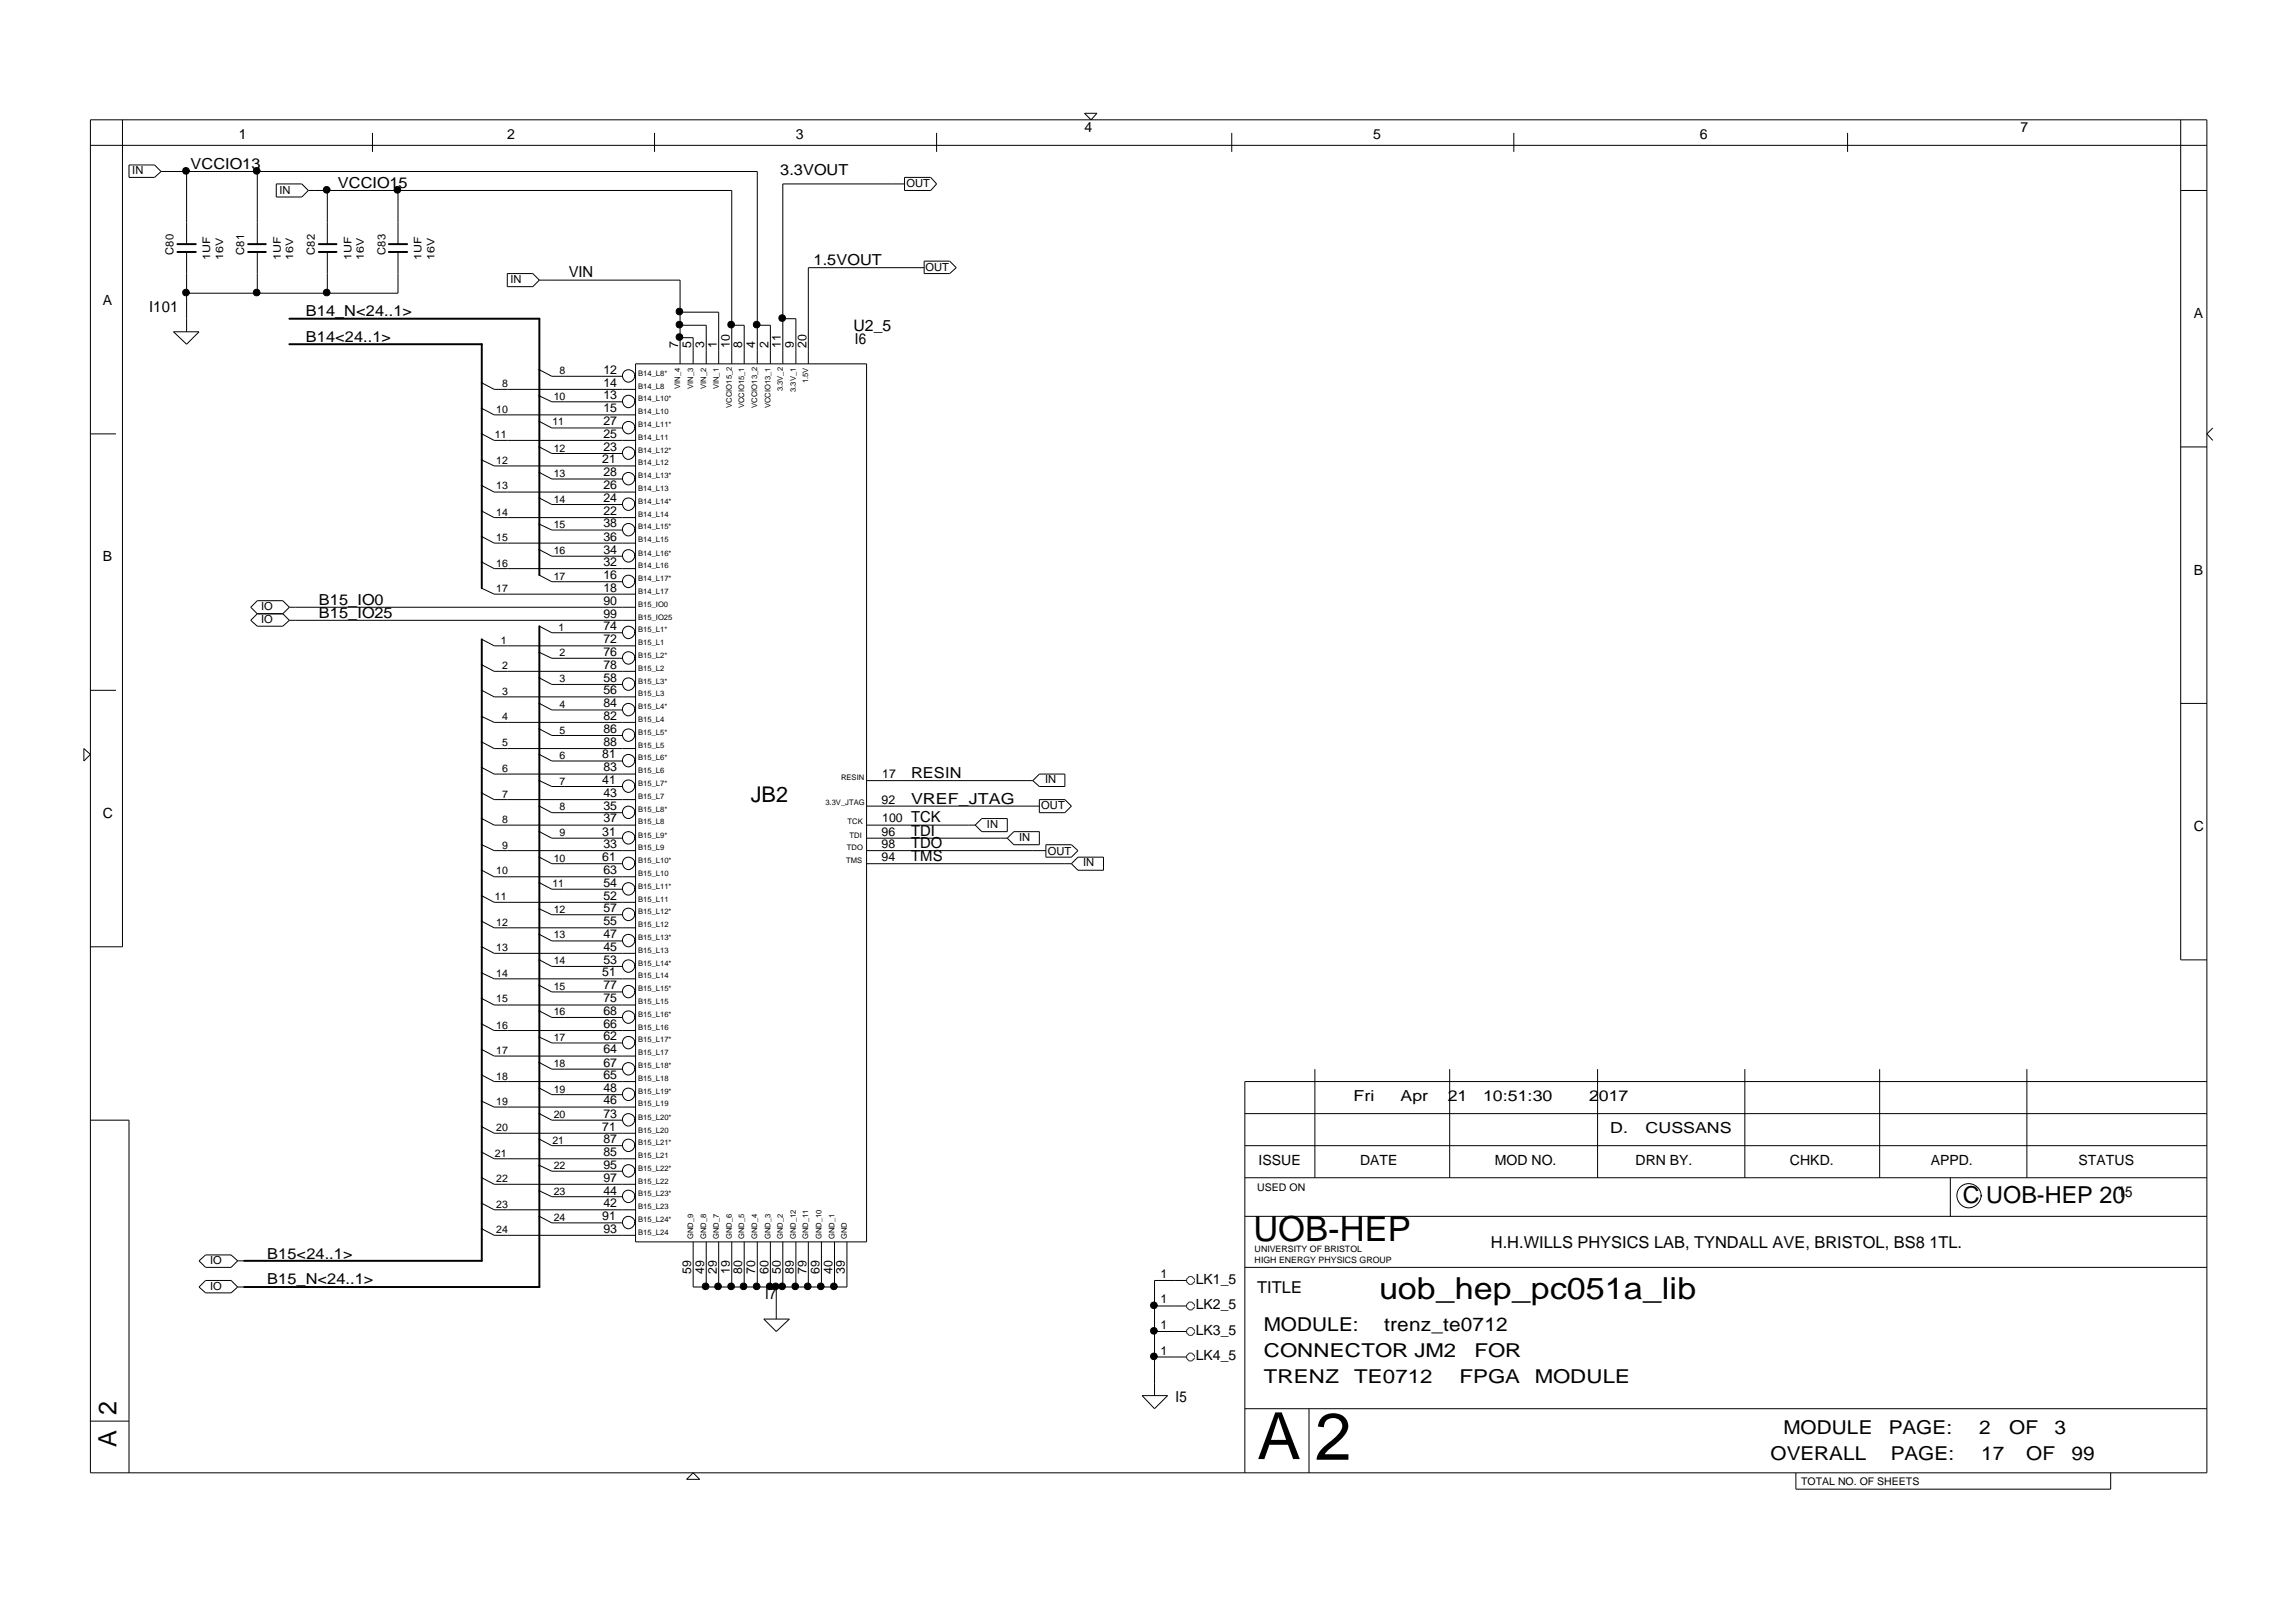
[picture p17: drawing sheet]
<svg xmlns="http://www.w3.org/2000/svg" width="297mm" height="210mm" viewBox="0 0 297 210" stroke-linecap="round" stroke-linejoin="round" font-family="sans-serif">
<defs><g id="words">
<text font-size="8.6" x="170.1" y="188.9">2</text>
<text font-size="8.4" x="162.7" y="188.8">A</text>
<text font-size="4.5" x="162.1" y="160.6">UOB-HEP</text>
<text font-size="3.9" x="178.4" y="168.2">uob_hep_pc051a_lib</text>
<g font-size="3.3">
<text x="15.1" y="183.1" transform="rotate(-90 15.1 183.1)">2</text>
<text x="15.1" y="187.3" transform="rotate(-90 15.1 187.3)">A</text>
</g>
<text font-size="3" x="253.9" y="155.6">C UOB-HEP 20</text>
<text font-size="2.8" x="97.1" y="103.8">JB2</text>
<g font-size="2.5">
<text x="163.5" y="172.3">MODULE:</text>
<text x="179.1" y="172.3">trenz_te0712</text>
<text x="163.5" y="179">TRENZ</text>
<text x="163.5" y="175.6">CONNECTOR JM2</text>
<text x="175.2" y="179">TE0712</text>
<text x="188.8" y="179">FPGA</text>
<text x="190.8" y="175.6">FOR</text>
<text x="198.6" y="179">MODULE</text>
<text x="230.7" y="185.6">MODULE</text>
<text x="244.4" y="185.6">PAGE:</text>
<text x="256" y="185.6">2</text>
<text x="259.9" y="185.6">OF</text>
<text x="265.8" y="185.6">3</text>
<text x="229" y="188.9">OVERALL</text>
<text x="244.6" y="188.9">PAGE:</text>
<text x="256.3" y="188.9">17</text>
<text x="262.1" y="188.9">OF</text>
<text x="268" y="188.9">99</text>
</g>
<g font-size="2.1">
<text x="192.9" y="161.6">H.H.WILLS PHYSICS LAB, TYNDALL AVE, BRISTOL, BS8 1TL.</text>
<text x="162.7" y="167.3">TITLE</text>
</g>
<g font-size="2">
<text x="24.7" y="21.9">VCCIO13</text>
<text x="100.9" y="22.7">3.3VOUT</text>
<text x="43.7" y="24.3">VCCIO15</text>
<text x="73.6" y="35.9">VIN</text>
<text x="105.3" y="34.3">1.5VOUT</text>
<text x="19.3" y="40.4">I101</text>
<text x="39.6" y="40.9">B14_N&lt;24..1&gt;</text>
<text x="39.6" y="44.2">B14&lt;24..1&gt;</text>
<text x="110.4" y="42.9">U2_5</text>
<text x="110.6" y="44.5">I6</text>
<text x="41.2" y="79.9">B15_IO25</text>
<text x="41.2" y="78.2">B15_IO0</text>
<text x="117.9" y="100.7">RESIN</text>
<text x="117.9" y="104">VREF_JTAG</text>
<text x="117.9" y="106.4">TCK</text>
<text x="117.9" y="109.7">TDO</text>
<text x="117.9" y="108.1">TDI</text>
<text x="117.9" y="111.4">TMS</text>
<text x="175.1" y="142.5">Fri</text>
<text x="181.2" y="142.5">Apr</text>
<text x="187.3" y="142.5">21</text>
<text x="191.9" y="142.5">10:51:30</text>
<text x="205.6" y="142.5">2017</text>
<text x="208.3" y="146.7">D.</text>
<text x="212.9" y="146.7">CUSSANS</text>
<text x="274" y="154.9">15</text>
<text x="34.6" y="166.2">B15_N&lt;24..1&gt;</text>
<text x="34.6" y="162.9">B15&lt;24..1&gt;</text>
<text x="99" y="168.2">I7</text>
<text x="152.1" y="181.5">I5</text>
</g>
<g font-size="1.8">
<text x="30.9" y="18">1</text>
<text x="65.6" y="18">2</text>
<text x="103" y="18">3</text>
<text x="140.3" y="17.1">4</text>
<text x="177.6" y="18">5</text>
<text x="219.9" y="18">6</text>
<text x="261.4" y="17.1">7</text>
<text x="13.3" y="39.5">A</text>
<text x="283.8" y="41.2">A</text>
<text x="13.3" y="72.7">B</text>
<text x="283.8" y="74.4">B</text>
<text x="13.3" y="105.8">C</text>
<text x="283.8" y="107.5">C</text>
<text x="162.8" y="150.7">ISSUE</text>
<text x="175.9" y="150.7">DATE</text>
<text x="193.4" y="150.7">MOD NO.</text>
<text x="211.6" y="150.7">DRN BY.</text>
<text x="231.6" y="150.7">CHKD.</text>
<text x="249.8" y="150.7">APPD.</text>
<text x="268.9" y="150.7">STATUS</text>
<text x="154.7" y="166.1">LK1_5</text>
<text x="154.7" y="169.4">LK2_5</text>
<text x="154.7" y="172.7">LK3_5</text>
<text x="154.7" y="176">LK4_5</text>
</g>
<g font-size="1.6">
<text x="87.7" y="45.1" transform="rotate(-90 87.7 45.1)">7</text>
<text x="89.4" y="45.1" transform="rotate(-90 89.4 45.1)">5</text>
<text x="91.1" y="45.1" transform="rotate(-90 91.1 45.1)">3</text>
<text x="92.7" y="45" transform="rotate(-90 92.7 45)">1</text>
<text x="94.4" y="45" transform="rotate(-90 94.4 45)">10</text>
<text x="96" y="45.1" transform="rotate(-90 96 45.1)">8</text>
<text x="97.7" y="45.1" transform="rotate(-90 97.7 45.1)">4</text>
<text x="99.4" y="45.1" transform="rotate(-90 99.4 45.1)">2</text>
<text x="101" y="45" transform="rotate(-90 101 45)">11</text>
<text x="102.7" y="45.1" transform="rotate(-90 102.7 45.1)">9</text>
<text x="104.3" y="45.1" transform="rotate(-90 104.3 45.1)">20</text>
<text x="78.1" y="53.4">15</text>
<text x="78.1" y="51.7">13</text>
<text x="78.1" y="50.1">14</text>
<text x="78.1" y="48.4">12</text>
<text x="77.9" y="60">21</text>
<text x="78.1" y="58.3">23</text>
<text x="78.1" y="56.7">25</text>
<text x="78.1" y="55">27</text>
<text x="78.1" y="65">24</text>
<text x="78.1" y="63.3">26</text>
<text x="78.1" y="61.6">28</text>
<text x="78.1" y="71.6">34</text>
<text x="78.1" y="69.9">36</text>
<text x="78.1" y="68.3">38</text>
<text x="78.1" y="66.6">22</text>
<text x="78.1" y="76.6">18</text>
<text x="78.1" y="74.9">16</text>
<text x="78.1" y="73.2">32</text>
<text x="78.1" y="83.2">72</text>
<text x="78.1" y="81.5">74</text>
<text x="78.1" y="79.9">99</text>
<text x="78.1" y="78.2">90</text>
<text x="78.1" y="89.8">56</text>
<text x="78.1" y="88.2">58</text>
<text x="78.1" y="86.5">78</text>
<text x="78.1" y="84.8">76</text>
<text x="78.1" y="94.8">86</text>
<text x="78.1" y="93.1">82</text>
<text x="78.1" y="91.5">84</text>
<text x="77.9" y="101.4">41</text>
<text x="77.9" y="98.1">81</text>
<text x="78.1" y="99.8">83</text>
<text x="78.1" y="96.5">88</text>
<text x="114.1" y="100.7">17</text>
<text x="78.1" y="106.4">37</text>
<text x="78.1" y="104.8">35</text>
<text x="78.1" y="103.1">43</text>
<text x="114.1" y="104">92</text>
<text x="114.1" y="106.4">100</text>
<text x="77.9" y="111.4">61</text>
<text x="77.9" y="108.1">31</text>
<text x="78.1" y="113.1">63</text>
<text x="78.1" y="109.7">33</text>
<text x="114.1" y="111.4">94</text>
<text x="114.1" y="109.7">98</text>
<text x="114.1" y="108.1">96</text>
<text x="78.1" y="119.7">55</text>
<text x="78.1" y="118">57</text>
<text x="78.1" y="116.4">52</text>
<text x="78.1" y="114.7">54</text>
<text x="78.1" y="124.7">53</text>
<text x="78.1" y="123">45</text>
<text x="78.1" y="121.4">47</text>
<text x="77.9" y="126.3">51</text>
<text x="78.1" y="131.3">68</text>
<text x="78.1" y="129.7">75</text>
<text x="78.1" y="128">77</text>
<text x="78.1" y="136.3">64</text>
<text x="78.1" y="134.6">62</text>
<text x="78.1" y="133">66</text>
<text x="78.1" y="142.9">46</text>
<text x="78.1" y="141.3">48</text>
<text x="78.1" y="139.6">65</text>
<text x="78.1" y="138">67</text>
<text x="77.9" y="146.3">71</text>
<text x="78.1" y="149.6">85</text>
<text x="78.1" y="147.9">87</text>
<text x="78.1" y="144.6">73</text>
<text x="78.1" y="154.6">44</text>
<text x="78.1" y="152.9">97</text>
<text x="78.1" y="151.2">95</text>
<text x="77.9" y="157.9">91</text>
<text x="78.1" y="159.5">93</text>
<text x="78.1" y="156.2">42</text>
<text x="89.4" y="164.9" transform="rotate(-90 89.4 164.9)">59</text>
<text x="91.1" y="164.9" transform="rotate(-90 91.1 164.9)">49</text>
<text x="92.7" y="164.9" transform="rotate(-90 92.7 164.9)">29</text>
<text x="94.4" y="164.9" transform="rotate(-90 94.4 164.9)">19</text>
<text x="96" y="164.9" transform="rotate(-90 96 164.9)">80</text>
<text x="97.7" y="164.9" transform="rotate(-90 97.7 164.9)">70</text>
<text x="99.4" y="164.9" transform="rotate(-90 99.4 164.9)">60</text>
<text x="101" y="164.9" transform="rotate(-90 101 164.9)">50</text>
<text x="102.7" y="164.9" transform="rotate(-90 102.7 164.9)">89</text>
<text x="104.3" y="164.9" transform="rotate(-90 104.3 164.9)">79</text>
<text x="106" y="164.9" transform="rotate(-90 106 164.9)">69</text>
<text x="107.7" y="164.9" transform="rotate(-90 107.7 164.9)">40</text>
<text x="109.3" y="164.9" transform="rotate(-90 109.3 164.9)">39</text>
<text x="150.1" y="165.4">1</text>
<text x="150.1" y="168.7">1</text>
<text x="150.1" y="172">1</text>
<text x="150.1" y="175.4">1</text>
</g>
<g font-size="1.4">
<text x="17.1" y="22.5">IN</text>
<text x="36.2" y="25.1">IN</text>
<text x="117.3" y="24.2">OUT</text>
<text x="22.4" y="32.9" transform="rotate(-90 22.4 32.9)">C80</text>
<text x="31.6" y="32.9" transform="rotate(-90 31.6 32.9)">C81</text>
<text x="40.7" y="32.9" transform="rotate(-90 40.7 32.9)">C82</text>
<text x="49.9" y="32.9" transform="rotate(-90 49.9 32.9)">C83</text>
<text x="119.7" y="35.1">OUT</text>
<text x="66.1" y="36.7">IN</text>
<text x="64.2" y="53.4">10</text>
<text x="65" y="50.1">8</text>
<text x="71.6" y="51.7">10</text>
<text x="72.4" y="48.4">8</text>
<text x="64" y="56.7">11</text>
<text x="71.5" y="55">11</text>
<text x="71.6" y="58.4">12</text>
<text x="64.2" y="63.3">13</text>
<text x="64.2" y="60">12</text>
<text x="71.6" y="61.7">13</text>
<text x="71.6" y="65">14</text>
<text x="64.2" y="70">15</text>
<text x="64.2" y="66.7">14</text>
<text x="71.6" y="71.6">16</text>
<text x="71.6" y="68.3">15</text>
<text x="64.2" y="76.6">17</text>
<text x="64.2" y="73.3">16</text>
<text x="71.6" y="75">17</text>
<text x="33.8" y="80.6">IO</text>
<text x="33.8" y="78.9">IO</text>
<text x="64.8" y="83.3">1</text>
<text x="72.2" y="81.6">1</text>
<text x="65" y="89.9">3</text>
<text x="65" y="86.6">2</text>
<text x="72.4" y="88.2">3</text>
<text x="72.4" y="84.9">2</text>
<text x="65" y="93.2">4</text>
<text x="72.4" y="94.9">5</text>
<text x="72.4" y="91.6">4</text>
<text x="65" y="99.9">6</text>
<text x="65" y="96.5">5</text>
<text x="72.4" y="98.2">6</text>
<text x="72.4" y="101.5">7</text>
<text x="135.2" y="101.4">IN</text>
<text x="65" y="106.5">8</text>
<text x="65" y="103.2">7</text>
<text x="72.4" y="104.8">8</text>
<text x="127.7" y="107.2">IN</text>
<text x="134.7" y="104.7">OUT</text>
<text x="64.2" y="113.1">10</text>
<text x="65" y="109.8">9</text>
<text x="71.6" y="111.5">10</text>
<text x="72.4" y="108.2">9</text>
<text x="131.8" y="108.8">IN</text>
<text x="135.6" y="110.6">OUT</text>
<text x="140.1" y="112.1">IN</text>
<text x="64" y="116.5">11</text>
<text x="64.2" y="119.8">12</text>
<text x="71.5" y="114.8">11</text>
<text x="71.6" y="118.1">12</text>
<text x="64.2" y="123.1">13</text>
<text x="71.6" y="124.8">14</text>
<text x="71.6" y="121.4">13</text>
<text x="64.2" y="129.7">15</text>
<text x="64.2" y="126.4">14</text>
<text x="71.6" y="131.4">16</text>
<text x="71.6" y="128.1">15</text>
<text x="64.2" y="133.1">16</text>
<text x="64.2" y="136.4">17</text>
<text x="71.6" y="134.7">17</text>
<text x="64.2" y="143">19</text>
<text x="64.2" y="139.7">18</text>
<text x="71.6" y="141.4">19</text>
<text x="71.6" y="138">18</text>
<text x="64" y="149.7">21</text>
<text x="64.2" y="146.3">20</text>
<text x="71.5" y="148">21</text>
<text x="71.6" y="144.7">20</text>
<text x="64.2" y="153">22</text>
<text x="71.6" y="154.6">23</text>
<text x="71.6" y="151.3">22</text>
<text x="162.7" y="154.1">USED ON</text>
<text x="64.2" y="159.6">24</text>
<text x="64.2" y="156.3">23</text>
<text x="71.6" y="158">24</text>
<text x="27.2" y="166.9">IO</text>
<text x="27.2" y="163.6">IO</text>
<text x="233" y="192.1">TOTAL NO. OF SHEETS</text>
</g>
<g font-size="1.3">
<text x="27.2" y="33.7" transform="rotate(-90 27.2 33.7)">1UF</text>
<text x="28.9" y="33.7" transform="rotate(-90 28.9 33.7)">16V</text>
<text x="36.3" y="33.7" transform="rotate(-90 36.3 33.7)">1UF</text>
<text x="37.9" y="33.7" transform="rotate(-90 37.9 33.7)">16V</text>
<text x="45.5" y="33.7" transform="rotate(-90 45.5 33.7)">1UF</text>
<text x="47.1" y="33.7" transform="rotate(-90 47.1 33.7)">16V</text>
<text x="54.5" y="33.7" transform="rotate(-90 54.5 33.7)">1UF</text>
<text x="56.2" y="33.7" transform="rotate(-90 56.2 33.7)">16V</text>
</g>
<g font-size="1.1">
<text x="162.3" y="162.1">UNIVERSITY OF BRISTOL</text>
<text x="162.3" y="163.5">HIGH ENERGY PHYSICS GROUP</text>
</g>
<g font-size="1">
<text x="82.6" y="53.6">B14_L10</text>
<text x="82.6" y="51.9">B14_L10*</text>
<text x="82.6" y="50.3">B14_L8</text>
<text x="82.6" y="48.6">B14_L8*</text>
<text x="88" y="50.3" transform="rotate(-90 88 50.3)">VIN_4</text>
<text x="89.7" y="50.3" transform="rotate(-90 89.7 50.3)">VIN_3</text>
<text x="91.4" y="50.3" transform="rotate(-90 91.4 50.3)">VIN_2</text>
<text x="93" y="50.4" transform="rotate(-90 93 50.4)">VIN_1</text>
<text x="94.7" y="52.8" transform="rotate(-90 94.7 52.8)">VCCIO15_2</text>
<text x="96.3" y="52.8" transform="rotate(-90 96.3 52.8)">VCCIO15_1</text>
<text x="98" y="52.8" transform="rotate(-90 98 52.8)">VCCIO13_2</text>
<text x="99.7" y="52.8" transform="rotate(-90 99.7 52.8)">VCCIO13_1</text>
<text x="101.3" y="50.6" transform="rotate(-90 101.3 50.6)">3.3V_2</text>
<text x="103" y="50.7" transform="rotate(-90 103 50.7)">3.3V_1</text>
<text x="104.6" y="49.6" transform="rotate(-90 104.6 49.6)">1.5V</text>
<text x="82.6" y="58.6">B14_L12*</text>
<text x="82.6" y="56.9">B14_L11</text>
<text x="82.6" y="55.3">B14_L11*</text>
<text x="82.6" y="65.2">B14_L14*</text>
<text x="82.6" y="63.6">B14_L13</text>
<text x="82.6" y="61.9">B14_L13*</text>
<text x="82.6" y="60.2">B14_L12</text>
<text x="82.6" y="71.9">B14_L16*</text>
<text x="82.6" y="70.2">B14_L15</text>
<text x="82.6" y="68.5">B14_L15*</text>
<text x="82.6" y="66.9">B14_L14</text>
<text x="82.6" y="76.8">B14_L17</text>
<text x="82.6" y="75.2">B14_L17*</text>
<text x="82.6" y="73.5">B14_L16</text>
<text x="82.6" y="83.5">B15_L1</text>
<text x="82.6" y="81.8">B15_L1*</text>
<text x="82.6" y="80.2">B15_IO25</text>
<text x="82.6" y="78.5">B15_IO0</text>
<text x="82.6" y="88.5">B15_L3*</text>
<text x="82.6" y="86.8">B15_L2</text>
<text x="82.6" y="85.1">B15_L2*</text>
<text x="82.6" y="95.1">B15_L5*</text>
<text x="82.6" y="93.4">B15_L4</text>
<text x="82.6" y="91.8">B15_L4*</text>
<text x="82.6" y="90.1">B15_L3</text>
<text x="82.6" y="101.7">B15_L7*</text>
<text x="82.6" y="100.1">B15_L6</text>
<text x="82.6" y="98.4">B15_L6*</text>
<text x="82.6" y="96.8">B15_L5</text>
<text x="108.8" y="100.9">RESIN</text>
<text x="82.6" y="106.7">B15_L8</text>
<text x="82.6" y="105.1">B15_L8*</text>
<text x="82.6" y="103.4">B15_L7</text>
<text x="106.8" y="104.2">3.3V_JTAG</text>
<text x="109.7" y="106.7">TCK</text>
<text x="82.6" y="113.4">B15_L10</text>
<text x="82.6" y="111.7">B15_L10*</text>
<text x="82.6" y="110">B15_L9</text>
<text x="82.6" y="108.4">B15_L9*</text>
<text x="109.5" y="111.7">TMS</text>
<text x="109.6" y="110">TDO</text>
<text x="109.9" y="108.4">TDI</text>
<text x="82.6" y="120">B15_L12</text>
<text x="82.6" y="118.3">B15_L12*</text>
<text x="82.6" y="116.7">B15_L11</text>
<text x="82.6" y="115">B15_L11*</text>
<text x="82.6" y="125">B15_L14*</text>
<text x="82.6" y="123.3">B15_L13</text>
<text x="82.6" y="121.7">B15_L13*</text>
<text x="82.6" y="131.6">B15_L16*</text>
<text x="82.6" y="130">B15_L15</text>
<text x="82.6" y="128.3">B15_L15*</text>
<text x="82.6" y="126.6">B15_L14</text>
<text x="82.6" y="136.6">B15_L17</text>
<text x="82.6" y="134.9">B15_L17*</text>
<text x="82.6" y="133.3">B15_L16</text>
<text x="82.6" y="143.2">B15_L19</text>
<text x="82.6" y="141.6">B15_L19*</text>
<text x="82.6" y="139.9">B15_L18</text>
<text x="82.6" y="138.3">B15_L18*</text>
<text x="82.6" y="149.9">B15_L21</text>
<text x="82.6" y="148.2">B15_L21*</text>
<text x="82.6" y="146.6">B15_L20</text>
<text x="82.6" y="144.9">B15_L20*</text>
<text x="82.6" y="154.8">B15_L23*</text>
<text x="82.6" y="153.2">B15_L22</text>
<text x="82.6" y="151.5">B15_L22*</text>
<text x="82.6" y="159.8">B15_L24</text>
<text x="82.6" y="158.2">B15_L24*</text>
<text x="82.6" y="156.5">B15_L23</text>
<text x="89.7" y="160.4" transform="rotate(-90 89.7 160.4)">GND_9</text>
<text x="91.4" y="160.4" transform="rotate(-90 91.4 160.4)">GND_8</text>
<text x="93" y="160.4" transform="rotate(-90 93 160.4)">GND_7</text>
<text x="94.7" y="160.4" transform="rotate(-90 94.7 160.4)">GND_6</text>
<text x="96.3" y="160.4" transform="rotate(-90 96.3 160.4)">GND_5</text>
<text x="98" y="160.4" transform="rotate(-90 98 160.4)">GND_4</text>
<text x="99.7" y="160.4" transform="rotate(-90 99.7 160.4)">GND_3</text>
<text x="101.3" y="160.4" transform="rotate(-90 101.3 160.4)">GND_2</text>
<text x="103" y="160.4" transform="rotate(-90 103 160.4)">GND_12</text>
<text x="104.6" y="160.4" transform="rotate(-90 104.6 160.4)">GND_11</text>
<text x="106.3" y="160.4" transform="rotate(-90 106.3 160.4)">GND_10</text>
<text x="108" y="160.4" transform="rotate(-90 108 160.4)">GND_1</text>
<text x="109.6" y="160.4" transform="rotate(-90 109.6 160.4)">GND</text>
</g>
</g></defs>
<g fill="none" stroke="#000" stroke-width=".13">
<path d="M11.7 15.5h273.8v175.1h-273.8zM11.7 18.8h273.8M15.8 15.5v107h-4.1M48.2 17.2v2.5M84.7 17.2v2.5M121.2 17.2v2.5M140.3 14.7h1.6l-.7 .8zM159.4 17.2v2.5M195.8 17.2v2.5M239 17.2v2.5M282.1 15.5v108.7h3.4M16.7 21.3h3.3l.8 .9-.8 .8h-3.3z"/>
<path d="M20.8 22.2h77.2v24.9M24.1 22.2v9.4M24.1 32.6v10.3M33.3 22.2v9.4M33.3 32.6v5.3M35.7 23.8h3.3l.9 .9-.9 .8h-3.3zM39.9 24.7h54.8v22.4M42.3 24.7v6.9M42.3 32.6v5.3M51.5 24.7v6.9M51.5 32.6v5.3h-27.4M65.6 35.4h3.3l.9 .8-.9 .9h-3.3z"/>
<path d="M69.8 36.2h18.2v10.9M117 23h3.4l.8 .8-.8 .9h-3.4zM117 23.8h-15.7v23.3M119.6 34.6h-15v12.5M119.6 33.8h3.3l.8 .8-.8 .8h-3.3zM282.1 24.7h3.4M11.7 56.1h3.3M22.4 42.9h3.4l-1.7 1.6zM62.3 49.5l1.6 .9h18.3M62.3 52.8l1.6 .9h18.3M62.3 56.1l1.6 .9h18.3M62.3 59.5l1.6 .8h18.3"/>
<path d="M69.8 47.8l1.6 .9h9.1M69.8 51.2l1.6 .8h9.1M69.8 57.8l1.6 .9h9.1M69.8 54.5l1.6 .9h9.1M82.1 48.6a.8 .8 0 0 1-1 .8 .8 .8 0 0 1-.3-1.3 .8 .8 0 0 1 1.3 .2l.1 .4M82.1 51.9a.8 .8 0 0 1-1 .8 .8 .8 0 0 1-.3-1.3 .8 .8 0 0 1 1.3 .2l.1 .4M82.1 55.3a.8 .8 0 0 1-1 .8 .8 .8 0 0 1-.3-1.3 .8 .8 0 0 1 1.3 .2l.1 .4M82.1 58.6a.8 .8 0 0 1-1 .8 .8 .8 0 0 1-.3-1.3 .8 .8 0 0 1 1.3 .2l.1 .4M82.2 47.1h29.9v113.6h-29.9zM88 40.4h5v6.7M88 42.1h3.4v5M88 43.7h1.7v3.4"/>
<path d="M94.7 42.1h1.6v5M98 42.1h1.7v5M101.3 41.2h1.7v5.9M282.1 57.8h3.4M286.3 55.4l-.8 .7 .8 .9M33.3 79.4h3.3M33.3 79.4l-.9 .9 .9 .7h3.3l.8-.7M36.6 79.4l.8 .9M37.4 78.6h44.8M37.4 78.6l-.8-.9h-3.3l-.9 .9 .9 .8M37.4 78.6l-.8 .8M62.3 62.8l1.6 .9h18.3"/>
<path d="M62.3 66.1l1.6 .9h18.3M62.3 69.4l1.6 .9h18.3M62.3 72.7l1.6 .9h18.3M62.3 76.1l1.6 .8h18.3M69.8 67.8l1.6 .8h9.1M69.8 64.4l1.6 .9h9.1M69.8 61.1l1.6 .9h9.1M69.8 71.1l1.6 .9h9.1M69.8 74.4l1.6 .9h9.1M82.1 61.9a.8 .8 0 0 1-1 .8 .8 .8 0 0 1-.3-1.3 .8 .8 0 0 1 1.3 .2l.1 .4M82.1 65.2a.8 .8 0 0 1-1 .8 .8 .8 0 0 1-.3-1.3 .8 .8 0 0 1 1.3 .2l.1 .4M82.1 68.5a.8 .8 0 0 1-1 .8 .8 .8 0 0 1-.3-1.3 .8 .8 0 0 1 1.3 .2l.1 .4"/>
<path d="M82.1 71.9a.8 .8 0 0 1-1 .8 .8 .8 0 0 1-.3-1.3 .8 .8 0 0 1 1.3 .2l.1 .4M82.1 75.2a.8 .8 0 0 1-1 .8 .8 .8 0 0 1-.3-1.3 .8 .8 0 0 1 1.3 .2l.1 .4M10.8 96.9l.9 .7-.9 .9zM11.7 89.3h3.3M37.4 80.3h44.8M62.3 82.7l1.6 .9h18.3M62.3 86l1.6 .9h18.3M62.3 89.3l1.6 .9h18.3M62.3 92.7l1.6 .8h18.3M62.3 96l1.6 .9h18.3M62.3 99.3l1.6 .9h18.3M69.8 84.4l1.6 .8h9.1"/>
<path d="M69.8 81l1.6 .9h9.1M69.8 87.7l1.6 .9h9.1M69.8 91l1.6 .9h9.1M69.8 94.3l1.6 .9h9.1M69.8 97.6l1.6 .9h9.1M82.1 81.8a.8 .8 0 0 1-1 .8 .8 .8 0 0 1-.3-1.3 .8 .8 0 0 1 1.3 .2l.1 .4M82.1 85.1a.8 .8 0 0 1-1 .8 .8 .8 0 0 1-.3-1.3 .8 .8 0 0 1 1.3 .2l.1 .4M82.1 88.5a.8 .8 0 0 1-1 .8 .8 .8 0 0 1-.3-1.3 .8 .8 0 0 1 1.3 .2l.1 .4M82.1 91.8a.8 .8 0 0 1-1 .8 .8 .8 0 0 1-.3-1.3 .8 .8 0 0 1 1.3 .2l.1 .4M82.1 95.1a.8 .8 0 0 1-1 .8 .8 .8 0 0 1-.3-1.3 .8 .8 0 0 1 1.3 .2l.1 .4M82.1 98.4a.8 .8 0 0 1-1 .8 .8 .8 0 0 1-.3-1.3 .8 .8 0 0 1 1.3 .2l.1 .4M282.1 91h3.4"/>
<path d="M62.3 102.6l1.6 .9h18.3M62.3 105.9l1.6 .9h18.3M62.3 109.3l1.6 .8h18.3M62.3 112.6l1.6 .9h18.3M62.3 115.9l1.6 .9h18.3M62.3 119.2l1.6 .9h18.3M69.8 101l1.6 .8h9.1M69.8 104.3l1.6 .9h9.1M69.8 107.6l1.6 .9h9.1M69.8 110.9l1.6 .9h9.1M69.8 117.6l1.6 .8h9.1M69.8 114.2l1.6 .9h9.1"/>
<path d="M82.1 101.7a.8 .8 0 0 1-1 .8 .8 .8 0 0 1-.3-1.3 .8 .8 0 0 1 1.3 .2l.1 .4M82.1 105.1a.8 .8 0 0 1-1 .8 .8 .8 0 0 1-.3-1.3 .8 .8 0 0 1 1.3 .2l.1 .4M82.1 108.4a.8 .8 0 0 1-1 .8 .8 .8 0 0 1-.3-1.3 .8 .8 0 0 1 1.3 .2l.1 .4M82.1 111.7a.8 .8 0 0 1-1 .8 .8 .8 0 0 1-.3-1.3 .8 .8 0 0 1 1.3 .2l.1 .4M82.1 115a.8 .8 0 0 1-1 .8 .8 .8 0 0 1-.3-1.3 .8 .8 0 0 1 1.3 .2l.1 .4M82.1 118.3a.8 .8 0 0 1-1 .8 .8 .8 0 0 1-.3-1.3 .8 .8 0 0 1 1.3 .2l.1 .4M112.1 108.5h18.2M112.1 111.8h26.5M112.1 104.3h22.4M112.1 106.8h14.1M112.1 110.1h23.2M112.1 101h21.5"/>
<path d="M127 105.9h3.3v1.7h-3.3l-.8-.8zM130.3 108.5l.9-.9h3.3v1.7h-3.3zM134.5 100.2h3.3v1.6h-3.3l-.9-.8zM134.5 103.5h3.3l.8 .8-.8 .9h-3.3zM135.3 109.3h3.3l.9 .8-.9 .8h-3.3zM138.6 111.8l.9-.9h3.3v1.7h-3.3zM62.3 122.5l1.6 .9h18.3M62.3 125.9l1.6 .8h18.3M62.3 129.2l1.6 .9h18.3M62.3 132.5l1.6 .9h18.3M62.3 135.8l1.6 .9h18.3M62.3 139.1l1.6 .9h18.3"/>
<path d="M69.8 127.5l1.6 .9h9.1M69.8 120.9l1.6 .9h9.1M69.8 124.2l1.6 .9h9.1M69.8 130.8l1.6 .9h9.1M69.8 134.2l1.6 .8h9.1M69.8 137.5l1.6 .9h9.1M82.1 121.7a.8 .8 0 0 1-1 .8 .8 .8 0 0 1-.3-1.3 .8 .8 0 0 1 1.3 .2l.1 .4M82.1 125a.8 .8 0 0 1-1 .8 .8 .8 0 0 1-.3-1.3 .8 .8 0 0 1 1.3 .2l.1 .4M82.1 128.3a.8 .8 0 0 1-1 .8 .8 .8 0 0 1-.3-1.3 .8 .8 0 0 1 1.3 .2l.1 .4M82.1 131.6a.8 .8 0 0 1-1 .8 .8 .8 0 0 1-.3-1.3 .8 .8 0 0 1 1.3 .2l.1 .4M82.1 134.9a.8 .8 0 0 1-1 .8 .8 .8 0 0 1-.3-1.3 .8 .8 0 0 1 1.3 .2l.1 .4M82.1 138.3a.8 .8 0 0 1-1 .8 .8 .8 0 0 1-.3-1.3 .8 .8 0 0 1 1.3 .2l.1 .4"/>
<path d="M170.1 138.4v14M187.5 138.4v14M206.7 138.4v14M225.7 138.4v14M243.2 138.4v14M262.2 138.4v14M285.5 140h-124.5v50.6M11.7 145h5v45.6M62.3 142.5l1.6 .8h18.3M62.3 145.8l1.6 .9h18.3M62.3 149.1l1.6 .9h18.3M62.3 152.4l1.6 .9h18.3"/>
<path d="M62.3 155.7l1.6 .9h18.3M62.3 159l1.6 .9h18.3M69.8 140.8l1.6 .9h9.1M69.8 144.1l1.6 .9h9.1M69.8 147.4l1.6 .9h9.1M69.8 150.8l1.6 .8h9.1M69.8 154.1l1.6 .8h9.1M69.8 157.4l1.6 .9h9.1M82.1 141.6a.8 .8 0 0 1-1 .8 .8 .8 0 0 1-.3-1.3 .8 .8 0 0 1 1.3 .2l.1 .4M82.1 144.9a.8 .8 0 0 1-1 .8 .8 .8 0 0 1-.3-1.3 .8 .8 0 0 1 1.3 .2l.1 .4M82.1 148.2a.8 .8 0 0 1-1 .8 .8 .8 0 0 1-.3-1.3 .8 .8 0 0 1 1.3 .2l.1 .4M82.1 151.5a.8 .8 0 0 1-1 .8 .8 .8 0 0 1-.3-1.3 .8 .8 0 0 1 1.3 .2l.1 .4"/>
<path d="M82.1 154.8a.8 .8 0 0 1-1 .8 .8 .8 0 0 1-.3-1.3 .8 .8 0 0 1 1.3 .2l.1 .4M82.1 158.2a.8 .8 0 0 1-1 .8 .8 .8 0 0 1-.3-1.3 .8 .8 0 0 1 1.3 .2l.1 .4M161 148.3h124.5M161 144.1h124.5M161 157.4h124.5M161 152.4h124.5M252.3 152.4v5M256.3 154.7a1.56 1.56 0 0 1-2.2 1.5 1.56 1.56 0 0 1-.4-2.6 1.56 1.56 0 0 1 2.5 .6l.2 .6M25.8 166.6l.8-.9h3.3l.8 .9-.8 .7h-3.3zM25.8 163.2l.8-.8h3.3l.8 .8-.8 .8h-3.3zM30.7 163.2h.9M30.7 166.6h.9"/>
<path d="M89.7 160.7v5.9h19.9v-5.9M91.4 160.7v5.9M93 160.7v5.9M94.7 160.7v5.9M96.3 160.7v5.9M98 160.7v5.9M98.8 170.7h3.3l-1.7 1.6zM99.7 160.7v5.9M100.4 166.6v4.1M101.3 160.7v5.9M103 160.7v5.9M104.6 160.7v5.9"/>
<path d="M106.3 160.7v5.9M108 160.7v5.9M149.4 175.6h4.1M149.4 172.3h4.1M149.4 169h4.1M153.5 165.7h-4.1v14.9M154.5 165.7v-.2l-.3-.3h-.3l-.4 .3v.4l.4 .3h.3l.3-.4M154.5 169v-.2l-.3-.3h-.3l-.4 .3v.4l.4 .3h.3l.3-.4M154.5 172.3v-.2l-.3-.3h-.3l-.4 .3v.4l.4 .3h.3l.3-.4M154.5 175.6v-.2l-.3-.3h-.3l-.4 .3v.4l.4 .3h.3l.3-.4M161 164h124.5M11.7 183.9h5"/>
<path d="M88.8 191.4l.9-.8 .8 .8zM147.8 180.6h3.3l-1.7 1.7zM161 182.3h124.5M169.3 182.3v8.3M232.3 190.6v2.1h40.8v-2.1"/>
<circle cx="24.1" cy="37.9" r=".43"/>
<circle cx="24.1" cy="22.1" r=".43"/>
<circle cx="33.2" cy="37.9" r=".43"/>
<circle cx="33.2" cy="22.1" r=".43"/>
<circle cx="42.3" cy="24.6" r=".43"/>
<circle cx="42.3" cy="37.9" r=".43"/>
<circle cx="51.4" cy="24.6" r=".43"/>
<circle cx="87.9" cy="43.6" r=".43"/>
<circle cx="87.9" cy="40.3" r=".43"/>
<circle cx="87.9" cy="42" r=".43"/>
<circle cx="94.6" cy="42" r=".43"/>
<circle cx="97.9" cy="42" r=".43"/>
<circle cx="101.2" cy="41.2" r=".43"/>
<circle cx="91.3" cy="166.5" r=".43"/>
<circle cx="92.9" cy="166.5" r=".43"/>
<circle cx="94.6" cy="166.5" r=".43"/>
<circle cx="96.2" cy="166.5" r=".43"/>
<circle cx="97.9" cy="166.5" r=".43"/>
<circle cx="99.6" cy="166.5" r=".43"/>
<circle cx="100.3" cy="166.5" r=".43"/>
<circle cx="101.2" cy="166.5" r=".43"/>
<circle cx="102.9" cy="166.5" r=".43"/>
<circle cx="104.5" cy="166.5" r=".43"/>
<circle cx="106.2" cy="166.5" r=".43"/>
<circle cx="107.9" cy="166.5" r=".43"/>
<circle cx="149.3" cy="172.2" r=".43"/>
<circle cx="149.3" cy="175.5" r=".43"/>
<circle cx="149.3" cy="168.9" r=".43"/>
</g>
<path d="M23 32.6h2.3M23 31.6h2.3M32.1 32.6h2.3M32.1 31.6h2.3M41.2 32.6h2.3M41.2 31.6h2.3M50.3 32.6h2.4M50.3 31.6h2.4M37.4 41.2h32.4v33.2M37.4 44.5h24.9v31.6M62.3 82.7v80.5h-30.7M69.8 81v85.6h-38.2" fill="none" stroke="#000" stroke-width=".25"/>
<g fill="#000">
<circle cx="24.1" cy="37.9" r=".43"/>
<circle cx="24.1" cy="22.1" r=".43"/>
<circle cx="33.2" cy="37.9" r=".43"/>
<circle cx="33.2" cy="22.1" r=".43"/>
<circle cx="42.3" cy="24.6" r=".43"/>
<circle cx="42.3" cy="37.9" r=".43"/>
<circle cx="51.4" cy="24.6" r=".43"/>
<circle cx="87.9" cy="43.6" r=".43"/>
<circle cx="87.9" cy="40.3" r=".43"/>
<circle cx="87.9" cy="42" r=".43"/>
<circle cx="94.6" cy="42" r=".43"/>
<circle cx="97.9" cy="42" r=".43"/>
<circle cx="101.2" cy="41.2" r=".43"/>
<circle cx="91.3" cy="166.5" r=".43"/>
<circle cx="92.9" cy="166.5" r=".43"/>
<circle cx="94.6" cy="166.5" r=".43"/>
<circle cx="96.2" cy="166.5" r=".43"/>
<circle cx="97.9" cy="166.5" r=".43"/>
<circle cx="99.6" cy="166.5" r=".43"/>
<circle cx="100.3" cy="166.5" r=".43"/>
<circle cx="101.2" cy="166.5" r=".43"/>
<circle cx="102.9" cy="166.5" r=".43"/>
<circle cx="104.5" cy="166.5" r=".43"/>
<circle cx="106.2" cy="166.5" r=".43"/>
<circle cx="107.9" cy="166.5" r=".43"/>
<circle cx="149.3" cy="172.2" r=".43"/>
<circle cx="149.3" cy="175.5" r=".43"/>
<circle cx="149.3" cy="168.9" r=".43"/>
</g>
<use href="#words"/>
</svg>
